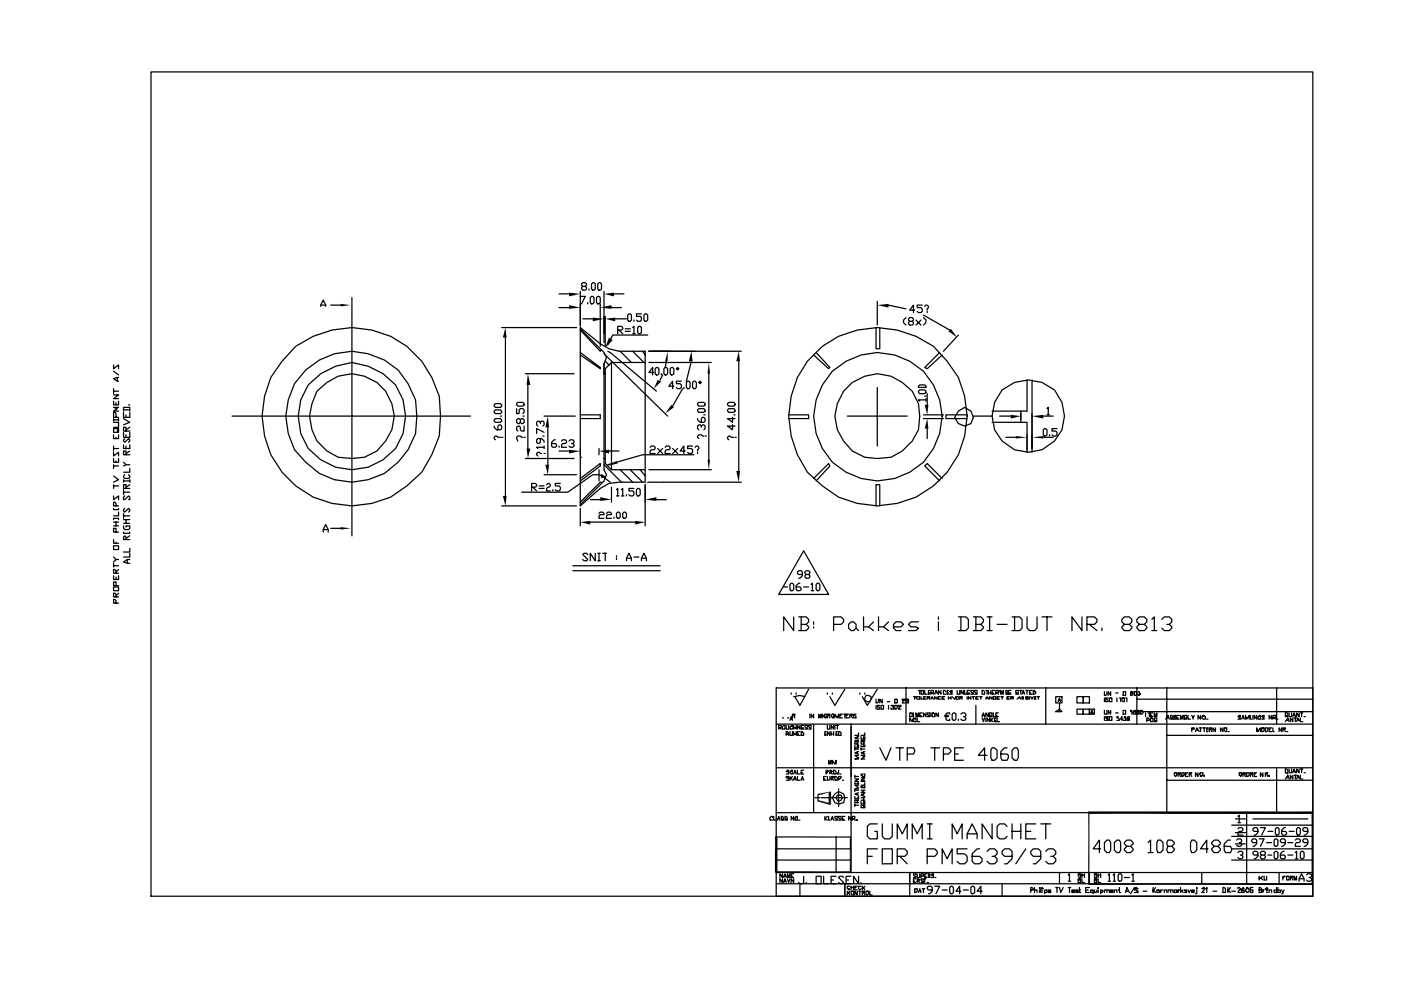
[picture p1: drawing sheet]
<svg xmlns="http://www.w3.org/2000/svg" width="297mm" height="210mm" viewBox="0 0 297 210" stroke-linecap="round" stroke-linejoin="round" font-family="sans-serif">
<g fill="none" stroke="#000" stroke-width=".26">
<path d="M32 15.3h246.3v174.8h-246.3zM127 60h.3l.2 .2v1.1l-.2 .3h-.3l-.3-.3v-1.1zM24.1 77.4v.8l1-.8v.8M24.1 78.8l1 .8M62.7 73.5a19.3 19.3 0 0 1 26.7 3.1l2.1 3.5 1.6 3.9 .3 4.3-.3 4.2-1.6 4-2.1 3.7-3.1 2.9-3.5 2.4a19.1 19.1 0 0 1-21.6-3.8 19.1 19.1 0 0 1-3.8-21.6l2.4-3.5zM64.8 78.5a14.1 14.1 0 0 1 23.3 6.3l.3 3.5-.3 3.7-1.6 3.4a13.8 13.8 0 0 1-21.7 2.7l-2.4-2.7a13.9 13.9 0 0 1 2.4-16.9zM68 65l.5-1.3 .6 1.3M68 64.7h1.1M70.1 64.7h2.1M74.6 63.1v50.6M106.4 69.5h15.8M107.2 71.6v33.6"/>
<path d="M111.4 79.3h10.3M118.5 62.4h2.1M118.5 65.3h2.1M123 70l4.3 4.5 .2-.2M123 62.9h1.1l-.8 1.6M123 69.5l4.3 3.4 1.8 1.1 2.1 .5h5.6v27.8h-5.6l-2.1 .3-1.8 1-4.3 3.7zM123 61.8v7.4M123 74.8l4.3 3.2v.2l-4.3-2.9M123 69.8l4.5 4.5M123.6 60.8l-.3-.3v-.3l.3-.2h.5l.3 .2v.3l-.3 .3h-.5l-.3 .2v.3l.3 .3h.5l.3-.3v-.3l-.3-.2M123.6 67.6h2.1M124.6 64.2v.3"/>
<path d="M124.9 61.3v.3M125.1 63.1l.3-.2h.3l.2 .2v1.1l-.2 .3h-.3l-.3-.3zM125.4 60.2l.3-.2h.2l.3 .2v1.1l-.3 .3h-.2l-.3-.3zM126.5 63.1l.2-.2h.3l.3 .2v1.1l-.3 .3h-.3l-.2-.3zM127.3 64.5v9M127.5 74.3l.6 .5 .5 1-.5 1.4v22.5l.5 1-.5 1.3-5.1 5.1M128.1 79.3h.2M128.1 61.8v10.9M128.1 75.1l13.5 13.2M128.3 76.6l.8 .8M128.3 67.1v6.4M128.9 74.5l.5 .3 9.8 8.2"/>
<path d="M129.6 76.9l-1.3 1.3v20.1l1.3 1.4M129.6 65.3h2.2M129.6 76.9h7.2M129.6 76.9v22.8M129.9 67.6h.3M130.2 62.4h2.1M130.4 67.6h2.4M131 70h.8l.2-.2v-.3l-.2-.3h-.8v1.6M131.2 70l.8 .8M131.5 74.5l2.4 2.4M132.6 69.8h1M132.6 70.3h1"/>
<path d="M133.1 66.9l.2-.3h.3l.3 .3v1l-.3 .3h-.3l-.2-.3zM134.1 69.5l.3-.3v1.6M134.1 70.8h.6M134.1 74.5l2.4 2.4M134.4 67.9v.3M135.2 69.5l.3-.3h.2l.3 .3v1.1l-.3 .2h-.2l-.3-.2zM136 66.6h-1.1v.5h.8l.3 .3v.5l-.3 .3h-.5l-.3-.3M136.3 74.5l.5 .8M136.5 66.9l.3-.3h.3l.2 .3v1l-.2 .3h-.3l-.3-.3zM137.3 71.1h-7.4l-1 2.1M137.6 74.5h19.6M137.6 76.9h13.2"/>
<path d="M138.6 79h-1l.8-1v1.6M139.2 78h.2l.3 .2v1.1l-.3 .3h-.2l-.3-.3v-1.1zM140.2 79.3v.3M140.5 79.6l-.5 1M141 78h.3l.3 .2v1.1l-.3 .3h-.3l-.2-.3v-1.1zM141.3 76.6l-.3 1.4M142.1 78.2l.2-.2h.3l.3 .2v1.1l-.3 .3h-.3l-.2-.3zM143.4 78.2l.3-.2 .2 .2-.2 .3zM146.6 76.6l-1.1 4.3M150.3 79.3v18.2M156.6 76.6v23.3M171.2 76.6a19.4 19.4 0 0 1 26.7-3.1l2.9 3.1 2.4 3.5a19.1 19.1 0 0 1-3.8 21.6 19.1 19.1 0 0 1-21.6 3.8l-3.4-2.4-3.2-2.9a19.4 19.4 0 0 1 0-23.6z"/>
<path d="M173 74.8l2.9 3.2-.2 .2-3.2-2.9M185.7 69.5v4.5h.8v-4.5M186 63.9v5.1M188.4 64.7l3.7 .8M192.1 67.4l-.5 .5v.5l.5 .6M192.9 68.2l-.3-.3v-.3l.3-.2h.5l.3 .2v.3l-.3 .3h-.5l-.3 .2v.3l.3 .3h.5l.3-.3v-.3l-.3-.2M193.9 65.8h-1l.8-1.1v1.6M194.2 67.9l1.1 1.1M195.3 67.9l-1.1 1.1M195.5 64.7h-1v.6h.8l.2 .2v.6l-.2 .2h-.6l-.2-.2M195.8 67.4l.5 .5v.5l-.5 .6M195.8 66.9l5.5 3.1"/>
<path d="M196.1 65l.2-.3h.3l.2 .3-.2 .8M196.6 66.1v.2M199.2 74.8l-3.1 3.2 .5 .2 3.2-2.9M203.2 71.1l-3.2 3.4M24.1 97.3v.8h1v-.8M24.1 96v.7l1-.7v.7M24.1 92.3v.7h1v-.7M24.1 89.6h1v1.1h-1M24.1 85.1v.8h1v-.8M24.1 83.8h1l-1 .8h1M24.1 82.5v1M24.1 88.8v.5"/>
<path d="M24.1 94.6v1.1M24.1 98.6v.8M24.1 98.9h1M24.1 95.2h1M24.1 89.1h1M24.1 83h1M24.6 88.5v-.7l-.3-.3h-.2v1h1M24.6 85.4v.5M24.6 92.8v.2M24.6 97.8v.3M24.9 80.1v.8M25.1 90.9v.3l-.2-.3h-.8v.8h1v-.5l-.2 .3"/>
<path d="M25.1 86.4h-1l.8 .3-.8 .5h1M25.1 80.1l-1 .2 .8 .6h.2M25.1 88.8v.5M26.2 94.4v.8h1.3v-.8M26.2 91.7v1.1h1.3v-1.1M26.2 88.8l1.3 .8-1.3 .5M26.2 87.5v1h1.3v-1M26.2 87.2v-.8h1.3v.8M26.2 98.1l.5 .5M26.2 87h1.3M26.5 93l-.3 .3v.3l.3 .2 .8-.8 .2 .3v.3l-.2 .2M26.7 96.5v-.8h-.5v.8h1.3"/>
<path d="M26.7 91.5v-.8h-.5v.8h1.3M26.7 88v.5M26.7 92.3v.5M26.7 94.6v.6M27.3 85.9h.2M27.5 99.4v.8h-1.3M27.5 98.6h-.8l-.5 .3M27.5 95.7l-.8 .5M27.5 90.7l-.8 .5M49.2 88.3h50.5M65.4 81.7l2.6-2.4 3.2-1.6 3.4-.8 3.5 .8 3.1 1.6 2.7 2.4a11.3 11.3 0 0 1 .9 11.8 11.3 11.3 0 0 1-10.2 6.2l-3.4-.6-3.2-1.6-2.6-2.3a11.8 11.8 0 0 1 0-13.5zM67.2 83l2.1-1.9a8.5 8.5 0 0 1 10.6 0 9.1 9.1 0 0 1 3.2 10.1l-1.3 2.4-1.9 2.1-2.6 1.3-2.7 .3-2.9-.3a9 9 0 0 1-5.6-11.4z"/>
<path d="M104.8 90.4v.3l.5 .5h.8l.3-.3v-.5l-.3-.3h-.3l-.2 .3v.8M104.8 89.1l.2-.3h1.1l.3 .3v.2l-.3 .3h-1.1l-.2-.3zM104.8 87.2l.2-.2h1.1l.3 .2v.3l-.3 .3h-1.1l-.2-.3zM104.8 85.9l.2-.3h1.1l.3 .3v.3l-.3 .2h-1.1l-.2-.2zM106.1 92.8h-.5l-.3-.3h-.3l-.2 .3v.2l.2 .3M106.1 88.3h.3M106.4 92.8h.2M109.5 86.7v1.1h.6v-.8l.2-.3h.6l.2 .3v.5l-.2 .3M109.5 85.6l.3-.2h1.1l.2 .2v.3l-.2 .3h-1.1l-.3-.3zM110.3 89.1l.3-.3h.3l.2 .3v.5l-.2 .3h-.3l-.3-.3v-.5l-.2-.3h-.3l-.3 .3v.5l.3 .3h.3l.2-.3M110.9 92.8h-.3l-.3-.3h-.5l-.3 .3 .3 .8M110.9 88.3h.2"/>
<path d="M111.1 90.4v1.1h-.5l-.3-.3v-.5l-.2-.3h-.3l-.3 .3v.5l.3 .3M111.1 92.8h.3M111.4 97.3h10.3M111.9 81.7v13.5M114.6 93v.8l-.3 .3h-.3l-.2-.3v-.5l.2-.3h.8l.6 .6v.2M114.6 89.9v-.3l-.3-.3h-.3l-.2 .3v.5l.2 .3M114.6 89.6l.2-.3h.3l.3 .3v.5l-.3 .3M114.8 96.2l-.8-.2-.2 .2v.3l.2 .2M115.1 92.5h.3M115.4 94.9h-1.6l.2 .3M115.4 91.7l-1.6-.8v1.1M115.4 88.3h6.6"/>
<path d="M115.4 94.6v.6M115.4 96.2h.2M116.2 90.7v7.9M117.7 93.3h-.2l-.6 .5v.8l.3 .3h.5l.3-.3v-.2l-.3-.3h-.8M118.5 95.7h2.1M118.5 94.6v.3M119.1 93.6l.2-.3h.6l.2 .3v.2l-.2 .3h-.6l-.2 .3v.5h1M120.6 93.6l.3-.3h.5l.3 .3v.2l-.3 .3h-.2M121.4 94.1l.3 .3v.2l-.3 .3h-.5l-.3-.3M123 88h4.3v.8h-4.3M123 97h.3M127 99.7v2.3"/>
<path d="M127 95.2v1.3M128.1 97.3h.2M128.1 98.6l3.7 3.7M129.1 95.7h2.1M129.6 99.7h7.2M131.5 99.7l2.6 2.6M133.6 99.7l2.7 2.6M135.7 99.7l1.1 1.3M137.6 99.7h13.2M137.8 94.9l.3-.3h.5l.3 .3v.3l-.3 .2h-.5l-.3 .3v.5h1.1M139.4 95.2l1.1 1M140.5 95.2l-1.1 1"/>
<path d="M141 94.9l.3-.3h.5l.3 .3v.3l-.3 .2h-.5l-.3 .3v.5h1.1M142.6 95.2l1.1 1M142.9 81.9h-1.1l.8-1v1.6M143.7 95.2l-1.1 1M144.5 80.9h-1.1v.5h.8l.3 .3v.5l-.3 .3h-.5l-.3-.3M144.7 82.5l-2.1 3.7M145 82.2v.3M145.3 95.7h-1.1l.8-1.1v1.6M145.5 81.1l.3-.2h.2l.3 .2v1.1l-.3 .3h-.2l-.3-.3zM146.8 94.6h-1v.6h.8l.2 .2v.6l-.2 .2h-.6l-.2-.2M147.1 96.5h-10.8l-7.4 2.1M147.1 80.9h.3l.2 .2v1.1l-.2 .3h-.3l-.3-.3v-1.1z"/>
<path d="M147.4 94.9l.2-.3h.3l.3 .3-.3 .8M147.9 88.8v.3l.5 .5h.8l.3-.3v-.5l-.3-.3h-.2l-.3 .3v.8M147.9 87l.3-.3h1l.3 .3v.2l-.3 .3h-1l-.3-.3zM147.9 85.6l.3-.2h1l.3 .2v.3l-.3 .3h-1l-.3-.3zM147.9 96v.2M148.4 80.9l.3 .2-.3 .3-.2-.3zM148.7 90.7v-.3l-.3-.3h-.2l-.3 .3v.5l.3 .3M148.7 90.4l.3-.3h.2l.3 .3v.5l-.3 .3M149.2 92.5h-.2l-.3-.2h-.5l-.3 .2v.3l.3 .2M149.2 88h.3M149.5 92.5h.3M154.3 87l.2-.3h1.1l.2 .3v.2l-.2 .3h-1.1l-.2-.3z"/>
<path d="M154.3 85.6l.2-.2h1.1l.2 .2v.3l-.2 .3h-1.1l-.2-.3zM155.3 90.1v1.1l-1-.8h1.5M155.3 88.5v1.1l-1-.8h1.5M155.6 92.8h-.6l-.2-.3h-.3l-.2 .3v.2l.2 .3M155.6 88h.2M155.8 92.8h.3M167.2 88h4.2v.8h-4.2M178.9 83a9.1 9.1 0 0 1 10-3.2l2.4 1.3 2.1 1.9 1.3 2.6 .3 2.7-.3 2.9-1.3 2.4-2.1 2.1-2.4 1.3-2.9 .3-2.6-.3-2.7-1.3-1.8-2.1a8.5 8.5 0 0 1 0-10.6zM179.7 88.3h12.7M186 82.2v12.4M194.7 83l.3-.3h1.1l.2 .3v.3l-.2 .2h-1.1l-.3-.2zM194.7 81.9l.3-.2h1.1l.2 .2v.3h-1.6z"/>
<path d="M195.8 88h4.2M195.8 88.8h4.2M196.1 84h.2M196.3 84.8h-1.6l.3 .3M196.3 84.6v.5M196.6 83.5v2.4M196.6 90.9v2.1M203.2 87.2l1.3-.8 1.3 .8 .6 1.3-.6 1.4-1.3 .5-1.3-.5-.8-1.4zM205.1 88h-4.5v.8h4.5M206.4 88.3h3.9M210.3 87.2h6.1M210.3 89.6h6.1"/>
<path d="M211.9 88.3h2.4M212.5 82.7a8.4 8.4 0 0 1 11.1 0 8 8 0 0 1 0 10.9l-2.7 1.8-2.9 .6-2.9-.6-2.6-1.8a8 8 0 0 1 0-10.9zM213.3 92.8h2.1M216.4 87.8v1.3M217.8 80.6v6.6h-1.4v2.4h1.4v6.4M217.8 92.3v3.1M218.8 80.6v15.4M221.2 91.2l.3-.3h.2l.3 .3v1.1l-.3 .2h-.2l-.3-.2zM221.2 88.3h2.1M221.2 92.8h2.1M222 86.7l.2-.3v1.6M222 88h.5"/>
<path d="M222.5 92.3v.2M224.1 90.9h-1.1v.6h.8l.3 .2v.6l-.3 .2h-.5l-.3-.2M24.1 115.8h1v.8h-1zM24.1 114.5v.8h1M24.1 110.2v-.2h1v.2M24.1 107.9v.2h1v-.2M24.1 105.2v.8l1-.8v.8M24.1 101l1 .8-1 .5M24.1 102.8v.8M24.1 119.5v.8M24.1 118.2l.5 .5M24.1 111.6h1"/>
<path d="M24.1 110.8h1M24.1 103.1h1M24.6 112.9v-.8h-.5v.8h1M24.6 107.3v-.5l-.3-.3h-.2v.8h1M24.6 110.8v.8M24.6 115v.3M25.1 118.7h-.5l-.5 .5M25.1 108.7v.7h-1M26.2 112.9v.3h1.3v-.3M26.2 111.6v.5l.3 .3h.8l.2-.3v-.5h-.8v.2M26.2 111h1.3M26.2 110.2h1.3"/>
<path d="M26.2 101.8v.5M26.2 103.9v1.1M26.2 108.9v1.1M26.2 109.4h1.3M26.2 104.4h1.3M26.2 102h1.3M26.5 107.9l-.3 .2v.3l.3 .3 .8-.8 .2 .2v.3l-.2 .3M26.5 105.2l-.3 .3v.5h.3l.8-.8 .2 .3v.5h-.2M26.5 100.7l-.3 .3v.2l.3 .3h.8l.2-.3v-.2l-.2-.3M26.7 114.5v-.6l-.2-.2-.3 .2v.6h1.3M26.7 103.6v-.8h-.5v.8h1.3M26.7 110.2v.8"/>
<path d="M27 118.7v.8M27.5 118.7h-.5l-.8 .5 1.3 .3M27.5 117.4v.8h-1.3M27.5 116.3v.8h-1.3M27.5 113.7l-.8 .5M27.5 102.8l-.8 .6M27.5 101.8v.5M68.5 112.9v-.5l.6-1.1 .5 1.1v.5M68.5 112.4h1.1M70.1 112.1h2.1M106.4 107.3h15.8M112.7 103.4h.8l.3-.3v-.3l-.3-.2h-.8v1.6"/>
<path d="M113 103.4l.8 .8M114.3 103.1h1.1M114.3 103.6h1.1M115.4 100.7h6.8M115.9 102.8l.3-.2h.2l.3 .2v.3l-.8 .5v.6h.8M117.2 103.9v.3M118.8 102.6h-1.1v.5h.8l.3 .3v.5l-.3 .3h-.5l-.3-.3M123 101.5l4.3-3.2v.6l-4.3 3.1M123 107.9v3.7M124.6 117.7l-.2-.3h-.6l-.2 .3 1 1-.2 .3h-.6l-.2-.3M125.1 110.8h9.6M125.1 106h2.2"/>
<path d="M126.2 117.4v1.6l-1.1-1.6v1.6M126.7 117.4h.6M126.7 119h.6M127 108.9l.3-.2h.5l.3 .2v.3h-.8l-.3 .2v.6h1.1M127 117.4v1.6M127.5 102.3h-.2l-4.3 4.2M127.5 100.7l.8 .5h-.8zM127.8 117.4h.8M128.3 101.2l-1.3-.5h-1.3l-5.3 3.7h-9.8M128.3 117.4v1.6M128.3 101.5l1.1 .8M128.6 108.9l.3-.2h.5l.2 .2v.3h-.7l-.3 .2v.6h1"/>
<path d="M129.6 103.4v3.1M130.2 109.7v.3M130.7 108.9l.3-.2h.2l.3 .2v.8l-.3 .3h-.2l-.3-.3zM130.7 103.9l.3-.3v1.6M130.7 117.9v.3M130.7 118.4v.3M130.7 105.2h.5M131.8 103.9l.2-.3v1.6M131.8 105.2h.5M132 108.9l.3-.2h.3l.2 .2v.8l-.2 .3h-.3l-.3-.3zM132.8 119v-.6l.5-1 .6 1v.6M132.8 118.4h1.1"/>
<path d="M132.8 105v.2M134.4 103.6h-1.1v.6h.8l.3 .2v.6l-.3 .2h-.5l-.3-.2M134.4 118.2h1.1M134.9 103.9l.3-.3h.3l.2 .3v1.1l-.2 .2h-.3l-.3-.2zM136 119v-.6l.5-1 .6 1v.6M136 118.4h1.1M136.8 102.8v8.8M137.3 102.3h19.9M139.2 106h2.1M170.4 116.9l5.3 9.2h-10.6zM172.5 101.5l3.2-3.2 .2 .6-2.9 3.1M185.7 107.3v-4.5h.8v4.5"/>
<path d="M199.8 101.5l-3.2-3.2-.5 .6 3.1 3.1M24.1 124.5h1v.8h-1zM24.1 122.1v.8h1v-.8M24.1 120h1M24.6 128v-.6l-.3-.2h-.2v.8h1M24.6 126.6v-.5l-.3-.2h-.2v.7h1M24.6 124.3v-.8h-.5v.8h1M24.6 121.6v-.5l-.3-.3h-.2v.8h1M24.6 122.4v.5M25.1 125.9l-.5 .5M25.1 120.8l-.5 .6M121.4 120h18.6"/>
<path d="M121.4 121.1h18.6M166.2 124.5h.8M167.5 124l.2-.3h.3l.3 .3v1.1l-.3 .2h-.3l-.2-.2zM168.3 130.9v2.9l-2.1-2.9v2.9M169.3 130.9h1.6l.5 .5v.5l-.5 .6M169.6 123.7h-.3l-.5 .6v.8l.3 .2h.5l.3-.2v-.3l-.3-.3h-.8M169.9 132.5h1l.5 .5v.3l-.5 .5h-1.6M169.9 130.9v2.9M170.1 121.9h-.8l-.2-.3v-.2l.2-.3h.6l.2 .3v.7l-.5 .6h-.3M170.4 124.5h1M170.9 121.9l-.2-.3v-.2l.2-.3h.5l.3 .3v.2l-.3 .3h-.5l-.2 .2v.3l.2 .3h.5l.3-.3v-.3l-.3-.2M172 124l.2-.3v1.6"/>
<path d="M172 125.3h.5M172.5 131.9v.6M172.5 133v.3M173.3 123.7h.3l.2 .3v1.1l-.2 .2h-.3l-.3-.2v-1.1zM176.7 132.5h1.6l.6-.6v-.5l-.6-.5h-1.6v2.9M179.9 132.5l.5-.6h.6l.5 .6v.8l-.5 .5h-.6l-.5-.5zM181.5 133.3l.5 .5M183.1 130.9v2.9M184.1 133l1.1 .8M185.2 131.9l-1.1 1.1h-1M186.3 130.9v2.9M187.3 133l1.1 .8"/>
<path d="M188.4 131.9l-1.1 1.1h-1M189.4 133h1.6l.6-.5-.6-.6h-1l-.6 .6v.8l.6 .5h1M194.7 131.9h-1.6l-.5 .6 .5 .5h1.1l.5 .3-.5 .5h-1.6M199 130.9v.5M199 131.9v1.9M203.2 130.9h1.6l.5 .5v1.9l-.5 .5h-1.6M203.7 130.9v2.9M206.4 130.9h1.6l.5 .5v.5l-.5 .6M206.9 132.5h1.1l.5 .5v.3l-.5 .5h-1.6M206.9 130.9v2.9M209.3 130.9h1M209.3 133.8h1"/>
<path d="M209.8 130.9v2.9M211.4 132.5h2.1M214.6 130.9h1.6l.5 .5v1.9l-.5 .5h-1.6M215.1 130.9v2.9M217.8 130.9v2.4l.5 .5h1l.6-.5v-2.4M220.9 130.9h2.1M222 130.9v2.9M229.4 130.9v2.9l-2.1-2.9v2.9M230.5 132.5h1.5l.6-.6v-.5l-.6-.5h-1.5v2.9M231 132.5l1.6 1.3M233.6 133.3v.5M238.4 132.5l-.5-.6v-.5l.5-.5h1l.6 .5v.5l-.6 .6h-1l-.5 .5v.3l.5 .5h1l.6-.5v-.3l-.6-.5"/>
<path d="M241.6 132.5l-.6-.6v-.5l.6-.5h1l.6 .5v.5l-.6 .6h-1l-.6 .5v.3l.6 .5h1l.6-.5v-.3l-.6-.5M244.2 131.4l.5-.5v2.9M244.2 133.8h1.1M246.3 131.4l.6-.5h1l.5 .5v.5l-.5 .6h-.5M247.9 132.5l.5 .5v.3l-.5 .5h-1l-.6-.5M164.6 153.6h113.7M164.6 146h113.7v44.1h-113.7zM165.1 154.4h.5v-.5h-.5v.8M165.4 154.4l.2 .3M165.9 154.2l.3-.3h.2v.8h-.5zM165.9 152.3h.3M166.7 153.9v.8h.5v-.8"/>
<path d="M166.7 155.8h.5v-.3l-.2-.3h-.3v.8M167 152.3h.2M167 155.8l.2 .2M167.5 152.8l.2-.8 .3 .8M167.5 155.2v.8h.5v-.8M167.7 147v.3M167.7 152.6h.3M168 151.8h.5v-.3h-.5v.8M168 154.2v-.3h-.3v.3h-.2v.5h.5v-.3M168.3 147.8l1.3-.3 1.1 .3M168.3 154.4h.5M168.3 151.8l.2 .5"/>
<path d="M168.3 155.8h.5M168.3 153.9v.8M168.3 155.2v.8M168.8 147v.3M168.8 153.9v.8M168.8 155.2v.8M169.1 155.8h.2M169.6 153.9v.8l-.5-.8v.8M169.6 155.2h-.5v.8h.5M169.9 155.2h.2v.3h.3v.5h-.5zM169.9 154.4h.5M170.4 153.9h-.5v.8h.5"/>
<path d="M171.2 154.2v-.3h-.5v.3l.2 .2h.3v.3h-.5M171.4 146.2l-1.8 3.5-1.1-1.9M171.7 151.5v.8M172 154.2v-.3h-.6v.3l.3 .2h.3v.3h-.6M172.5 151.5v.8l-.5-.8v.8M172.5 153.6v18.8M173.6 152.3v-.8l.2 .8 .3-.8v.8M174.4 151.5v.8M174.9 155.8h.3M175.2 155.2h-.3v.8h.3M175.4 152h-.2v.3h-.3v-.3h-.3v-.2h.3v-.3h.3l.2 .3h.5v-.3h-.5v.8M175.4 153.9v.8h.5v-.8"/>
<path d="M175.4 147v.3M175.7 151.8l.2 .5M175.9 155.2v.8l-.5-.8v.8M176.2 151.8l.3-.3h.2v.3h.3v.2h-.3v.3h-.2v-.3h-.3zM176.2 155.8h.5M176.2 155.2v.8M176.5 147v.3M176.7 153.9v.8l-.5-.8v.8M176.7 155.2v.8M177 152.3v-.8l.5 .8 .3-.8v.8M177 153.9v.8M177.3 153.9h.5"/>
<path d="M177.3 155.8h.2M177.5 155.2h-.2v.8h.2M177.5 153.9v.8M177.8 155.2h.3l.2 .3v.5h-.5zM178.1 151.8h.2M178.6 151.5h-.5v.8h.5M178.9 151.5h.5v.8h.5M179.1 146.2l-2.1 3.5-1.1-1.9M179.1 151.5v.8M179.4 151.8h.3M179.4 151.5h.5M180.2 151.8h.5v-.3h-.5v.8"/>
<path d="M180.4 153.6v31.5M180.4 151.8l.3 .5M181.2 158.9h.8M181.2 158.1v.6M181.2 157.1h.8M181.5 151.5h-.5v.3h.2l.3 .2v.3h-.5v-.3M181.8 157.9v-.6h-.6v.6h.8M181.8 156.3v.2M181.8 158.1v.6M181.8 159.5v.5M182 159.5l-.8 .2 .8 .3M182 158.1v.6h-.8v.5"/>
<path d="M182 156.3l-.8 .2 .8 .3M182 155.5v.5h-.8M182 157.3l-.2 .3M182.3 147v.3M182.6 158.1v.3h.8v-.3M182.6 156.3v.5h.8v-.5M182.6 158.9h.8M182.6 157.1h.8M182.6 158.7v.5M183.1 157.9v-.6h-.5v.6h.8M183.1 156.3v.5M183.1 158.1v.3"/>
<path d="M183.1 159.5v.5M183.4 159.5l-.8 .2 .8 .3M183.4 155.5v.5h-.8M183.4 147v.3M183.4 157.3l-.3 .3M183.6 147.5h.5l.6 .3v.5l-.3 .6h-.5l-.5-.3v-.5zM185.7 148.3v.8h.3l.3-.2v-.6M185.7 149.7v.8M186 146.2l-2.1 3.5-1.1-1.9M186.5 149.7h-.5v.2h.3l.2 .3v.3h-.5v-.3M186.5 158.7l1.4 2.6 1-2.6M186.8 149.7h.5v.8h-.5z"/>
<path d="M187.1 148.3v.8l-.6-.8v.8M188.1 148.9h.5M188.4 149.7v.8M188.9 149.7h.5l-.2 .2h.2v.6h-.5v-.3M189.7 148.3h.5v.8h-.5zM189.7 149.7h.5v.5l-.2 .3h-.3zM190 158.7h1.6M190.5 149.9v-.2h.5v.2h-.2l-.3 .6h.5M190.8 158.7v2.6M191.3 148.6v-.3h.5v.3h-.2l-.3 .5h.5M192.1 148.3v.3h.3l.2 .3v.2h-.5v-.5h.5v-.3zM192.1 146v7.6"/>
<path d="M192.4 160h1.3l.2-.5-.2-.8h-1.3v2.6M192.9 151.3h.5v.7h-.5zM192.9 153.1v-.8l.5 .8 .3-.8v.8M193.7 151.3v.7M193.7 147.8h.5M193.9 152.6v-.3h.3v.5M193.9 147.8v.5M194.2 152v-.7l.3 .7 .2-.7v.7M194.2 153.1h-.3h.3M194.2 148.1l.3-.3h.5v.5h-.5zM194.5 152.3v.8h.5M194.7 146.5h.6"/>
<path d="M195 151.8h.3M195 146.5v.8M195.3 146.8l.2-.3h.3v.8h-.5zM195.3 147.8v.5h.2M195.5 151.3h-.5v.7h.5M195.8 148.1h.3M196.1 146.5v.8h.5M196.3 151.3v.7l-.5-.7v.7M196.3 147.8h-.5v.5h.5M196.6 148.1h.5v-.3h-.5v.5M196.8 147h.3M196.8 148.1l.3 .2"/>
<path d="M197.1 151.5v-.2h-.5v.2l.2 .3h.3v.2h-.5M197.1 146.5h-.3v.8h.3M197.4 147h.5v-.5h-.5v.8M197.4 148.3l.2-.5 .3 .5M197.4 151.3v.7M197.4 148.1h.2M197.4 158.7h1.8M197.6 151.3h.3l.3 .2v.5h-.6zM197.6 147l.3 .3M198.2 158.7v2.6M198.4 147h.3M198.7 147.8v.5l-.5-.5v.5"/>
<path d="M199 151.3v.7l-.6-.7v.7M199.5 146.5v.8l-.5-.8v.8l-.6-.8-.2 .8M199.5 147.8h-.5v.5h.5M199.8 148.1h.2M200 160h1.1l.5-.5v-.3l-.5-.5h-1.1v2.6M200.3 147.8h-.5v.5h.5M200.3 151.8h.8M200.3 152h.8M200.6 146.8l-.3-.3h-.3v.8h.6M200.8 147h.3M201.1 146.5h-.3v.8h.3M201.1 148.1h.5"/>
<path d="M201.1 147.8v.5M201.3 151.5v-.2h-.5l-.2 .2v1.1l.2 .2h.5v-.2M201.6 147.8v.5M201.9 146.8v-.3h-.3l-.3 .3h.3v.2h.3v.3h-.6M201.9 147.8l.5 .5 .3-.5M201.9 151.5l.2-.2h.3l.3 .2v1.1l-.3 .2h-.3l-.2-.2zM202.4 160h.8M202.7 147.8h.5l.3 .3-.3 .2h-.5zM202.9 146.5v.8h.6v-.8M203.2 152.6v.2M203.5 148.1h.5v-.3h-.5v.5M203.7 151.5l.3-.2h.5l.3 .2v.3l-.3 .2h-.2"/>
<path d="M203.7 148.1l.3 .2M204.3 146.5v.8l-.6-.8v.8M204.3 158.7h-1.9v2.6h1.9M204.5 146.5v.8h.6v-.8h.5M204.5 152l.3 .3v.3l-.3 .2h-.5l-.3-.2M205.1 147h.5M205.1 147.3h.5M205.1 147.8v.5M205.8 147.8v.5l-.5-.5v.5M206.1 147.8h.5M206.4 146.8v-.3h-.6v.3l.3 .2h.3v.3h-.6M206.4 147.8v.5"/>
<path d="M206.9 149.7v3.9M206.9 148.1h.3M207.2 146.8v-.3h-.6v.3l.3 .2h.3v.3h-.6M207.4 147.8h-.5v.5h.5M207.7 147.8h.5M208 147.8v.5M208.2 152l.3-.7 .3 .7M208.2 152.3l.3 .8 .3-.8M208.2 146.5h.3l.3 .3v.5h-.6zM208.2 151.8h.6M209 146.5h.5v.8M209 148.3l.3-.5 .2 .5"/>
<path d="M209 152.3v.8M209 148.1h.5M209.3 146.5v.8M209.5 151.3v.7l-.5-.7v.7M209.5 147h.6M209.8 152.3v.8l-.5-.8v.8M210.1 146.5v.8M210.1 152.3v.8M210.3 151.5v-.2h-.5v.7h.5v-.2h-.2M210.3 147.8v.5l-.5-.5v.5M210.3 158.7h.6l.5 .5v1.6l-.5 .5h-.6l-.2-.5v-1.6zM210.3 147h.3"/>
<path d="M210.6 151.3v.7h.5v-.7h.6M210.6 152.3l-.5 .5 .5 .3M210.6 147.8h.5v.5h-.5zM210.9 152.3h.5v.8h-.5zM210.9 146.5h-.6v.8h.6M210.9 152.8h.2M211.1 147h.6v-.5h-.6v.8M211.1 151.8h.3M211.1 152h.6M211.4 153.1h.5M211.4 147l.3 .3M211.4 148.1h.3"/>
<path d="M211.9 146.5l.3 .8v-.8l.3 .8 .2-.8v.8M211.9 147.8h-.5v.5h.5M212.2 147.8h.5M212.5 147.8v.5M213.5 158.7h-.5l-.8 .8v1.3l.3 .5h1l.3-.5v-.6l-.3-.2h-1.3M213.5 148.1h.3M213.8 146.8l-.3-.3h-.2v.5h.5v.3h-.5M213.8 147h.5M214 147.8h-.5v.5h.5M214.3 146.5h-.5v.8h.5M214.3 148.1h.5v-.3h-.5v.5M214.6 159.2l.5-.5h.5l.3 .5v1.6l-.3 .5h-.5l-.5-.5z"/>
<path d="M214.6 148.1l.2 .2M215.6 148.3l.6-.5 .2 .5M215.9 146.8v-.3h-.5v.5h.5v.3h-.5M215.9 148.1h.3M216.2 146.5h.5M216.4 146.5v.8M216.7 147.3l.3-.8 .2 .8M217 147.8v.5l-.3-.5v.5M217 147h.2M217.5 146.5h.5M217.8 146.5v.8M218 147.8h-.5v.5h.5v-.2h-.2"/>
<path d="M218.3 147h.2M218.3 147.8v.5M218.5 147.8l.3 .5 .3-.5M218.8 146.5h-.5v.8h.5M219.1 146.5h.2v.3h.3v.2l-.3 .3h-.2zM219.3 148.1h.3M219.6 147.8h-.3v.5h.3M219.9 147.8h.5M220.1 147.8v.5M221.7 146v7.6M223.8 147.8h1.4v1.3h-1.4zM223.8 151l.8-.5 .6 .5z"/>
<path d="M224.4 148.9l.2-.8 .3 .8M224.4 148.6h.5M224.6 149.1v1.9M228.3 147.8h1.4v1.3h-1.4zM228.3 150.5h1.4v1h-1.4zM229.7 147.8h1.3v1.3h-1.3zM229.7 150.5h1.3v1h-1.3zM231 150.5h1v1h-1zM231.2 151.5l.3-.8 .3 .8M231.2 151.3h.6M234.2 146.8v.7h.2l.3-.2v-.5M234.2 150.7v.8h.5v-.8"/>
<path d="M234.2 148.1v.8M234.2 152v.8M234.9 148.1h-.5v.2h.3l.2 .3v.3h-.5v-.3M234.9 152.3v-.3h-.5v.3h.3v.3h.2v.2h-.5M235.2 148.1h.5v.8h-.5zM235.2 152h.5v.8h-.5zM235.5 146.8v.7l-.6-.7v.7M235.5 150.7v.8l-.6-.8v.8M236.5 151.3h.6M236.5 147h.6M236.8 148.1v.8M237.1 152h-.3v.3h.3l.2 .3v.2h-.5"/>
<path d="M237.3 148.1h.3v.8M237.9 148.1h.5v.8h-.3l-.2-.3zM238.1 146.8h.6v.7h-.6zM238.1 150.7h.6v.8h-.6zM238.1 152.6h-.5l.3-.6v.8M238.7 148.1h.2v.8M238.7 152h-.3v.3h.3v.5h-.6M239.4 152.3v.3h-.5v-.3l.3-.3h.2v.8h-.5M239.7 151v-.3h.3v.8M240.2 146.8h-.5v.7h.3l.2-.2v-.3h-.5v.3M240.5 146.8h.5v.5l-.2 .2h-.3zM240.8 150.7h-.3l-.3 .3v.5h.6v-.5h-.3l-.3 .3"/>
<path d="M241 151h37.3M241 146v7.6M241 148.3h37.3M241.3 146.8h.3v.2l.2 .3h-.2v.2h-.3v-.2M241.6 150.7h-.6v.8h.6v-.2l-.3-.3h-.3v.3M241.8 150.7h.3l.3 .3v.3l-.3 .2h-.3zM242.9 151.3v.7M243.2 152.8h.5v-.2l-.3-.3h-.2v.8M243.4 151.3h.5v.7h.6M243.7 151.3v.7M243.9 152.3h.3l.3 .3v.5h-.6zM243.9 151.8h.3"/>
<path d="M243.9 151.3h.6M244.7 152v-.7l.3 .7 .3-.7v.7M245.3 152.6v-.3h-.6v.5h.6v.3h-.6M247.1 152.6l.5-.8 .3 .8M247.4 152.3h.2M247.4 146v26.4M247.4 156h30.9M248.7 152l-.3-.2h-.2v.5h.5v.3h-.5M249.2 152v-.2h-.2l-.3 .2h.3v.3h.2v.3h-.5M249.5 152.3h.3M250 151.8h-.5v.8h.5M250.3 152.6v-.8l.3 .8 .2-.8v.8"/>
<path d="M251.1 152.3h.5v-.5h-.5v.8h.5v-.3M251.9 151.8v.8h.5M252.7 154.7h.5v-.3h-.5v.8M252.7 151.8l.2 .5 .3-.5M252.9 152.3v.3M253.5 155.2l.2-.8 .6 .8M253.7 155h.3M254.3 154.4h.5M254.5 151.8v.8l-.5-.8v.8M254.5 154.4v.8M255.1 151.8h.2v.2h.3v.6h-.5l-.3-.3v-.3h.3zM255.1 154.4h.5"/>
<path d="M255.3 154.4v.8M255.9 154.7h.2M255.9 152.6h.2M256.1 154.4h-.2v.8h.2M256.4 154.7h.5v-.3h-.5v.8M256.6 154.7l.3 .5M257.7 154.4v.8l-.5-.8v.8M259.3 154.4v.8l-.5-.8v.8M259.6 154.4h.5v.8h-.3l-.2-.2zM260.3 155.2h.3M263 152v-.2h-.3l-.2 .2h.2v.3h.3v.3h-.5M263.3 152.6l.2-.8 .3 .8"/>
<path d="M263.5 152.3h.3M264.1 152.6v-.8l.2 .8 .5-.8v.8M265.1 151.8v.8h.3M265.6 151.8v.8M266.4 155.2v-.8l.3 .8 .5-.8v.8M266.4 151.8v.8l-.5-.8v.8M267.2 152v-.2h-.2v.2h-.3v.6h.5v-.3M267.5 154.4h.5v.6l-.2 .2h-.3zM268 152v-.2h-.2l-.3 .2h.3v.3h.2v.3h-.5M268.3 154.4h.5v.6l-.2 .2h-.3zM269.1 154.7h.2M269.6 154.4h-.5v.8h.5"/>
<path d="M269.6 151.8v.8l-.5-.8v.8M269.9 154.4v.8h.2M269.9 152.3h.5v-.5h-.5v.8M270.1 152.3l.3 .3M270.7 152.6h.2M270.7 146v7.6M271.7 154.4v.8l-.5-.8v.8M272 154.7h.5v-.3h-.5v.8M272.3 154.7l.2 .5M272.5 151.3h.5v.7h-.5zM272.5 153.1l.5-.8 .3 .8M272.8 155.2h.2"/>
<path d="M272.8 151.8l.2 .2M272.8 152.8h.2M273.3 151.3v.7h.5v-.7M274.1 152l.3-.7 .2 .7M274.1 152.3v.8l-.5-.8v.8M274.1 151.8h.5M274.4 152.3h.5M274.6 152.3v.8M274.9 153.1l.3-.8 .5 .8M275.2 152.8h.2M275.4 151.3v.7l-.5-.7v.7M275.7 152.3v.8h.5"/>
<path d="M275.7 151.3h.5M276 151.3v.7M276.5 152h.3M163.8 173.5v-.3h-.3l-.3 .3v.5h.6M164 173.2v.8h.6M164.3 177.6h16.1M164.6 172.4h113.7M164.6 162.9h113.7M164.8 174l.3-.8 .3 .8M164.8 173.7h.3M166.2 173.5l-.3-.3h-.3v.5h.6v.3h-.6M167 173.5l-.3-.3h-.3v.5h.6v.3h-.6"/>
<path d="M167.2 163.7v-.3h-.2l-.3 .3h.3l.2 .3v.2h-.5M167.2 165v-.3h-.5v.3h.3l.2 .3v.2h-.5M167.5 164.7v.8M167.7 165l.3 .5M168 163.7v-.3h-.3v.3h-.2v.3l.2 .2h.3v-.2M168 164.7l-.5 .6M168.3 164.2l.2-.8 .3 .8M168.3 165.5l.2-.8 .3 .8M168.3 173.2v.8l-.6-.8v.8M168.3 165.3h.5M168.5 173.5h.3v-.3h.3v.8h-.6zM168.5 164h.3"/>
<path d="M169.1 163.4v.8h.5M169.1 164.7v.8h.5M169.3 174h.3M169.9 165.5l.2-.8 .3 .8M169.9 164h.2M169.9 165.3h.2M170.4 163.4h-.5v.8h.5M172.8 169.2h1M174.1 169.2h1.8M174.6 165.3h.3M174.9 173.2v.8M175.2 164h.2v-.3h.3l-.3-.3h-.2v.8"/>
<path d="M175.2 164.7h-.6v.8h.6M175.4 164.7v.8h.3l.2-.2v-.6M175.4 173.2l-.5 .5 .5 .3M175.7 162.1v-.8l.2 .8 .3-.8v.8M175.7 173.2v.8h.2M175.9 164h.3v-.3h.3l-.3-.3h-.3v.8M176.2 169.2h1.1M176.2 165.3h.3v-.3h.2v-.3h-.5v.8M176.2 174l.3-.8 .2 .8M176.2 164l.3 .2M176.2 173.7h.5M176.5 162.1v-.8l.5 .8 .3-.8v.8"/>
<path d="M176.5 165.3l.2 .2M176.7 163.4h.3l.3 .3v.5h-.6zM177 164.7h.3l.2 .3v.5h-.5zM177 168.5l.8-.6 1.1 .6 .2 .7-.2 1.1-1.1 .3-.8-.3-.5-1.1zM177.3 177.4v7.7M177.5 173.5v-.3h-.5v.3l.3 .2h.2v.3h-.5M177.5 168.7h.8l.3 .5-.3 .6-.5 .2-.5-.8zM177.5 169.2h.6M177.8 169.2h1.1M177.8 167.9v1.1M177.8 163.4v.8h-.3v-.2M177.8 165.3h.3l.2-.3v-.3h-.5v.8"/>
<path d="M177.8 167.4v.3M177.8 169.5v.8M177.8 170.8v.3M177.8 170.6h.3M178.1 164.2h.2M178.3 173.5v-.3h-.5v.3l.3 .2h.2v.3h-.5M178.6 165.5h.3M178.6 173.7h.3M179.1 173.2h-.5v.8h.5M179.1 169.2h.6M180.3 177.4v7.7M180.4 173.2v.8l-.5-.8v.8"/>
<path d="M180.7 173.7h.5v-.5h-.5v.8M181 173.7l.2 .3M181.2 169v.5h.8v-.5M181.2 166.1v.2h.8v-.2M181.2 165.3h.8l-.8 .5h.8M181.2 164.5v.5M181.2 170.6v.5M181.2 170.8h.8M181.2 167.7h.8M181.2 164.7h.8M181.8 170.3v-.5h-.6v.5h.8M181.8 174h-.3h.3"/>
<path d="M181.8 166.1v.2M181.8 168.5v.2M181.8 169.2v.3M182 160.2h-.8l.8 .6-.8 .2h.8M182 168.2l-.8 .3 .8 .2M182 167.4h-.8v.5M182 166.6h-.8l.8 .5-.8 .3M182 169.8l-.2 .2M182.6 170v.6h.8v-.6M182.6 167.7h.8l-.8 .5h.8l-.8 .5 .8 .3M182.6 166.9h.2l.3-.3 .3 .3v.2h-.8zM182.6 165h.8l-.8 .5h.8"/>
<path d="M182.6 169.2h.8M182.6 169.8h.8M182.6 165.8h.8M182.8 164.2h-.2v.3h.2v.2h.6v-.5h-.3M183.1 170.8h.3v.6h-.8v-.6h.5v.6M183.1 168.5v.2M183.1 169.2v.6M183.1 170v.6M183.4 160.2h-.8l.8 .3-.8 .5h.8M183.4 166.1v.5h-.8M186 174.8h-1.6l-.5 .5v2.1l.5 .6h1.6v-1.6h-.5M187.1 174.8v2.6l.5 .6h1l.6-.6v-2.6"/>
<path d="M190.2 178v-3.2l1.1 2.1 1.1-2.1v3.2M193.4 178v-3.2l1.1 2.1 1-2.1v3.2M196.6 174.8h1M196.6 178h1M197.1 174.8v3.2M201.9 178v-3.2l1 2.1 1.1-2.1v3.2M205.1 178v-1.1l1-2.1 1.1 2.1v1.1M205.1 176.9h2.1M209.3 160.2h-1.9l1.4-1.5v2.6M210.3 174.8v3.2l-2.1-3.2v3.2M213.5 175.3l-.5-.5h-1.1l-.5 .5v2.1l.5 .6h1.1l.5-.6M214.6 174.8v3.2"/>
<path d="M214.6 176.4h1.8M216.4 174.8v3.2M217.5 176.4h1M219.6 174.8h-2.1v3.2h2.1M220.7 174.8h2.1M221.7 174.8v3.2M230.8 172.2v15.6M234.2 178.8l.5-.6h.5l.3 .6v1.6l-.3 .5h-.5l-.5-.5zM236.3 178.8l.5-.6h.5l.3 .6v1.6l-.3 .5h-.5l-.5-.5zM238.9 179.6l-.5-.6v-.2l.5-.6h.8l.5 .6v.2l-.5 .6h-.8l-.5 .5v.3l.5 .5h.8l.5-.5v-.3l-.5-.5M243.4 178.8l.5-.6v2.7M245.5 178.2h.6l.5 .6v1.6l-.5 .5h-.6l-.2-.5v-1.6z"/>
<path d="M247.4 165.5h30.9M247.6 179.6l-.2-.6 .2-.8h.8l.6 .6v.2l-.6 .6h-.8l-.2 .5 .2 .8h.8l.6-.5v-.3l-.6-.5M249 164h.5v.5l-.3 .2-.2-.2zM249.8 164.2h.5v-.2h-.5v.7M250 164.2l.3 .5M250.6 164h.5v.5h-.3v.2h-.2zM251.4 164.2h.2M251.9 164h-.5v.7h.5M252.1 164.2h.3l.3-.2h-.6v.7M252.4 164.2l.3 .5M252.7 178.2h.5l.5 .6v1.6l-.5 .5h-.5l-.3-.5v-1.6zM254 164v.7l-.5-.7v.7"/>
<path d="M254.3 164.2l.2-.2h.6v.5h-.3v.2h-.3v-.2zM255.3 164.5v.2v-.2M257.4 179.6l-.5-.6v-.2l.5-.6h.8l.6 .6v.2l-.6 .6h-.8l-.5 .5v.3l.5 .5h.8l.6-.5v-.3l-.6-.5M260.9 178.2h-.6l-.7 .8v1.4l.2 .5h1.1l.2-.5-.2-.8h-1.3M261.1 175.1h17.2M261.1 177.4h17.2M261.9 173.7h2.2M261.9 176.7h2.2M261.9 179h2.2M262.2 178.2l.3-.2h.5l.3 .2v.3l-.3 .3h-.3M262.5 173.2l.2-.3v1.6M262.5 175.9l.2-.3h.6l.2 .3v.2l-.2 .3h-.6l-.2 .3v.5h1"/>
<path d="M262.5 174.5h.5M262.7 164h.6v.5l-.3 .2v-.2h-.3zM263 178.8l.3 .2v.3l-.3 .3h-.5l-.3-.3M263.5 164.2h.6v-.2h-.6v.7M263.8 164.2l.3 .5M264.3 164h.5v.5l-.2 .2h-.3zM264.3 172.4v15.1M265.1 164.2h.5v-.2h-.5v.7M265.4 164.2l.2 .5M265.6 173.7h11.7M265.9 164.2h.3M266.4 164h-.5v.7h.5"/>
<path d="M266.4 178.8h-.8l-.2-.3v-.3l.2-.2h.6l.2 .2v.8l-.5 .6h-.3M266.7 176.4h-.8l-.3-.3v-.2l.3-.3h.5l.3 .3v.8l-.5 .5h-.3M267 178h1l-.8 1.6M267.2 175.6h1.1l-.8 1.6M267.8 164v.7l-.6-.7v.7M268.3 164.2h.3l.2-.2h-.5v.7M268.6 164.2l.2 .5M268.6 178.8h1M268.8 176.4h1.1M269.1 164.5v.2v-.2M270.1 178.2l.3-.2h.3l.2 .2v1.1l-.2 .3h-.3l-.3-.3zM270.4 175.9l.3-.3h.2l.3 .3v1l-.3 .3h-.2l-.3-.3z"/>
<path d="M270.7 162.9v9.5M272.5 163.2h.3l.2 .2v.6h-.5zM272.5 165.3l.5-.8 .3 .8M272.5 175.6h-.2l-.6 .5v.8l.3 .3h.5l.3-.3v-.2l-.3-.3h-.8M272.5 178.8h-.8l-.2-.3v-.3l.2-.2h.6l.2 .2v.8l-.5 .6h-.3M272.8 164l.2 .2M272.8 165h.2M273 178.8h1.1M273.3 163.2v.8h.5v-.8M273.3 176.4h1.1M274.1 164l.3-.8 .2 .8M274.1 164.5v.8l-.5-.8v.8"/>
<path d="M274.1 163.7h.5M274.4 164.5h.5M274.6 178.2l.3-.2h.5l.3 .2v.3l-.3 .3h-.5l-.3 .2v.6h1.1M274.6 164.5v.8M274.9 165.3l.3-.8 .5 .8M274.9 175.9l.3-.3h.2l.3 .3v1l-.3 .3h-.2l-.3-.3zM275.2 165h.2M275.4 163.2v.8l-.5-.8v.8M275.7 164.5v.8h.5M275.7 163.2h.5M276 163.2v.8M276.5 164h.3"/>
<path d="M277.3 176.4h-.8l-.3-.3v-.2l.3-.3h.5l.3 .3v.8l-.5 .5h-.3M277.3 178.8h-.8l-.3-.3v-.3l.3-.2h.5l.3 .2v.8l-.5 .6h-.3M278.2 172.2v15.6M164.6 180.1h15.8M164.6 182.5h15.8M164.6 185h15.8M164.6 187.5h113.7M164.6 185.1h113.7M165.9 185.4v.8l-.5-.8v.8M165.9 186.4v.8l-.5-.8v.8M166.2 186.2l.2-.8 .3 .8M166.2 187.2l.2-.8 .3 .8"/>
<path d="M166.2 185.9h.5M166.2 187h.5M167 186.2v-.8l.2 .8 .3-.8v.8M167 186.4l.2 .8 .3-.8M167.7 185.9h.3M168.3 185.4h-.6v.8h.6M168.3 186.4v.8l-.6-.8v.8M169.6 187.5v2.6M170.4 185.9v1.3l-.3 .3h-.5l-.3-.3M170.9 187.2v.3M173 185.9h1.1v1.6h-1.1zM174.6 185.9v1.6h1.1"/>
<path d="M176.2 186.7h.5M177.3 185.9h-1.1v1.6M178.9 186.2l-.3-.3h-.5l-.3 .3 1.1 1-.3 .3h-.5l-.3-.3M179.1 187.5v2.6M179.4 186.7h.5M179.7 189.1v.8M179.9 189.4l.3 .5M180.2 188h-.5v.6h.2v.2l.3-.2M180.2 189.1l-.5 .5M180.4 189.1h.6v.8h-.3l-.3-.3zM180.4 185.9h-1v1.6M180.4 188v.8"/>
<path d="M180.4 188.3h.6M181 188v.8M181.2 188.3h.3M181.8 188h-.6v.8h.6M181.8 189.1v.8l-.6-.8v.8M182 185.9v1.6l-1-1.6v1.6M182 189.1h.6M182.3 189.1v.8M182.6 188h-.6v.6l.3 .2 .3-.2M182.6 187.2v.3M182.8 189.4h.6v-.3h-.6v.8M182.8 188v.8"/>
<path d="M183.1 188.3l.3 .5M183.1 189.4l.3 .5M183.4 188l-.6 .6M183.6 189.1h.5v.5l-.2 .3h-.3zM183.9 181.7h1M184.4 189.1v.8h.5M186 180.1h-2.1v3.2M187.1 180.1h2.1v3.2h-2.1zM190.2 181.7h1.6l.6-.5v-.6l-.6-.5h-1.6v3.2M190.8 181.7l1.6 1.6M192.9 185.1v5M193.7 187h.2"/>
<path d="M193.9 188.6h.6v.5l-.3 .3h-.3zM194.2 185.6v-.2h-.5v.2l.2 .3h.3v.3h-.5M194.2 186.4h-.5v.8h.5M194.5 185.4v.8h.5v-.8M194.5 187h.2v-.3h.3l-.3-.3h-.2v.8M194.7 189.4l.3-.8 .3 .8M194.7 187l.3 .2M195 189.1h.3M195.3 185.9h.5v-.5h-.5v.8M195.5 188.6h.6M195.8 186.7l-.3-.3h-.2v.3l.2 .3h.3v.2h-.5M195.8 186.4h.5"/>
<path d="M195.8 188.6v.8M196.1 185.9h.2M196.1 186.4v.8M196.6 185.4h-.5v.8h.5M196.6 181.7h1.6l.5-.5v-.6l-.5-.5h-1.6v3.2M196.6 187.2h.2M196.8 185.9h.3v-.5h-.3v.8M197.1 185.9v.3M197.6 188.8h-.8l-.2-.2v-.3l.2-.3h.6l.2 .3v.8l-.5 .5h-.3M197.9 185.6v-.2h-.3l-.2 .2h.2l.3 .3v.3h-.5M198.2 188h1l-.8 1.6M198.2 186.2h.2"/>
<path d="M199.8 183.3v-3.2l1 2.1 1.1-2.1v3.2M199.8 188.8h1M201.3 188.3l.3-.3h.3l.2 .3v1.1l-.2 .2h-.3l-.3-.2zM203.7 189.1h-1l.8-1.1v1.6M204.3 188.8h1M205.1 180.1h-2.2v1.1h1.6l.6 .5v1l-.6 .6h-1l-.6-.6M205.8 188.3l.3-.3h.3l.2 .3v1.1l-.2 .2h-.3l-.3-.2zM207.7 180.1h-.5l-1.1 1.1v1.5l.5 .6h1.1l.5-.6v-.5l-.5-.5h-1.6M208.2 189.1h-1l.8-1.1v1.6M209.3 180.6l.5-.5h1.1l.5 .5v.6l-.5 .5h-.6M210.9 181.7l.5 .5v.5l-.5 .6h-1.1l-.5-.6M212.5 187.5v2.6"/>
<path d="M214.6 181.7h-1.6l-.5-.5v-.6l.5-.5h1l.6 .5v1.6l-1.1 1.1h-.5M217.5 180.1l-2.1 3.2M218.5 188.8h.6v-.2l-.3-.3h-.3v1.1M219.3 188.8h.6v.6M219.3 188.3v1.1M220.4 188.6v-.3v.3M220.4 188.8v.6M220.7 181.7h-1.6l-.6-.5v-.6l.6-.5h1l.6 .5v1.6l-1.1 1.1h-.5M220.7 188.3v1.1M220.9 188.3l.3 .3h-.3zM220.9 188.8v.6M221.5 189.4h.5v-.6h-.5v.8"/>
<path d="M221.7 180.6l.5-.5h1.1l.5 .5v.6l-.5 .5h-.5M222.8 188.8h-.6v.3h.6v.3h-.6M223.3 181.7l.5 .5v.5l-.5 .6h-1.1l-.5-.6M223.8 188.3h.6M224.1 188.3v1.1M224.6 188.3l.3 1.1 .5-1.1M224.6 185.1v2.4M226.5 185.6l.2-.2v1.6M226.5 187h.5M226.5 188.3h.5M226.7 188.3v1.1M227.3 189.1h.5v-.3h-.5v.6h.5"/>
<path d="M228.6 186.7h.5v-.3h-.5v.8h.5v-.5M228.6 188.8h-.5v.3h.5v.3h-.5M228.9 188.3v1.1h.2M228.9 188.8h.2M229.1 185.4h-.5v.2h.5v.6h-.2l-.3-.3M229.4 186.4v.8h.5M229.4 185.4v.8M229.4 185.6h.5M229.9 185.4v.8M230.2 188.8h.5M230.7 187.6h47.6M231 188.3h-.8v1.1h.8"/>
<path d="M231 185.1v2.4M231.8 189.4h-.6v-.6h.6v.8M232 186.7h.6v-.3h-.6v.8h.6v-.2l-.3-.3M232 188.8v.6h.3l.3-.3M232.6 185.4h-.6v.2h.6v.6h-.6v-.3M232.6 188.8v.6M232.8 186.4v.8h.6M232.8 188.6v-.3v.3M232.8 185.6h.6M232.8 185.4v.8M232.8 188.8v.6M233.4 189.4h.2l.3-.3-.3-.3h-.2v.8"/>
<path d="M233.4 180.1h-1.6l1.3-1.9v2.7M233.4 185.4v.8M234.2 189.4v-.6h.5v.6M234.7 188.8h.5v.6M234.9 185.6l.3-.2v1.6M234.9 187h.6M235.5 189.1h.5v-.3h-.5v.6h.5M236 185.6l.3-.2v1.6M236 187h.5M236.3 189.4v-.6h.5v.6M237.1 185.6l.2-.2h.3l.3 .2v1.1l-.3 .3h-.3l-.2-.3zM237.1 188.8h.2"/>
<path d="M237.3 188.3v1.1h.3M238.4 186.2h1M238.7 189.4l.2-1.1 .5 1.1M238.7 189.1h.5M240 185.6l.2-.2v1.6M240 187h.5M240.5 188.3l-.8 1.3M241.3 188.6h-.3v-.3h-.2v.3h-.3v.2h.5v.3h.3v.3h-.8M242.4 189.1h.8M243.4 180.9h1.1M244.5 188.3v1.1M244.5 188.8l.5 .6"/>
<path d="M245 188.3l-.5 .8M245.3 188.8h.5v.6h-.5zM246.1 188.8v.6M246.6 188.8h-.3l-.2 .3M246.9 189.4v-.6h.5v.6M247.6 189.4v-.6h.6v.6M248.2 188.8h.5v.6M249 188.8h.5v.6h-.5zM249.8 189.1v-.3v.6M249.8 188.8h.5M250.3 188.3v1.1M250.6 189.1l.2 .3"/>
<path d="M250.8 188.8l-.5 .3M251.6 188.8h-.5l.3 .3h.2v.3h-.5M251.9 188.8l.2 .6 .3-.6M252.7 189.1h.5v-.3h-.5v.6h.5M253.7 188.6v-.3v.3M253.7 188.8v.8h-.2M254.8 188.6h.3v-.3h.2v.5l-.5 .6h.5M254.8 185.1v2.4M255.6 188.6h.3v-.3v1.1M256.1 180.1h-1.6l1.4-1.9v2.7M257.2 189.1h.8M259.3 188.3h.3l.2 .3v.8h-.5z"/>
<path d="M260.3 188.3v1.1M260.3 188.8l.6 .6M260.9 188.3l-.6 .8M261.1 180.1h17.2M261.1 182.5h17.2M261.1 189.1h.8M262.5 188.6v-.3h.2l.3 .3v.2h-.3l-.2 .6h.5M262.5 180.9l.2-.3h.6l.2 .3v.3l-.2 .2h-.3M263.3 181.4l.2 .3v.2l-.2 .3h-.6l-.2-.3M263.8 188.6l-.3-.3v.3h-.2v.8h.5v-.6h-.5v.3M264.3 188.3h.3v.3h.2v.5l-.2 .3h-.3v-.3h-.2zM265.6 188.3h-.5v.5h.5v.6h-.5v-.3"/>
<path d="M266.7 181.4h-.8l-.3-.2v-.3l.3-.3h.5l.3 .3v.8l-.5 .5h-.3M267 188.8h.5v-.2l-.3-.3h-.2v1.1h.5v-.6h-.3M267 185.9v.8M267.2 186.2l.6 .5M267.5 181.4l-.3-.2v-.3l.3-.3h.5l.3 .3v.3l-.3 .2h-.5l-.3 .3v.2l.3 .3h.5l.3-.3v-.2l-.3-.3M267.8 189.1v-.3v.6M267.8 185.9l-.8 .5M267.8 188.8h.2M268 185.9v.8h.6v-.8M268.3 188.6h.3h-.3h.3v-.3l.2 .3v.2h-.2v.3M268.6 189.4h.2M268.8 181.4h.8"/>
<path d="M269.1 189.4v-.6h.5v.6M270.1 180.9l.3-.3h.3l.2 .3v1l-.2 .3h-.3l-.3-.3zM270.7 188.3v1.1h-.6v-.6h.6M270.9 188.3v1.1h.6v-.6h-.6M271.2 185.1v2.4M271.7 188.8l.3 .6 .3-.6M272 189.4v.2h-.3M272 186.2h.3M272.3 180.6h-.3l-.5 .6v.7l.2 .3h.6l.2-.3v-.2l-.2-.3h-.8M272.5 185.9h-.5v.8M272.8 185.9h.5v.8h-.5zM273 181.4h1.1"/>
<path d="M273.6 186.2h.5v-.3h-.5v.8M273.8 186.2l.3 .5M274.4 186.7v-.8l.2 .8 .3-.8v.8M274.6 180.9l.3-.3v1.6M274.6 182.2h.6M275.4 187v-.6l.6-1 .5 1v.6M275.4 186.4h1.1M275.7 180.9l.3-.3h.2l.3 .3v1l-.3 .3h-.2l-.3-.3zM277 185.6l.3-.2h.5l.3 .2v.3l-.3 .3h-.3M277.8 186.2l.3 .2v.3l-.3 .3h-.5l-.3-.3"/>
<circle cx="186.2" cy="88.4" r="13.6"/>
</g>
<g fill="#000">
<path d="M72.2 64.5l2.1 .2-2.1 .3zM107.2 69.5l.2 2.1h-.8zM120.6 62.1l2.4 .3-2.4 .5zM120.6 64.7l2.4 .6-2.4 .2zM125.7 67.4l2.4 .2-2.4 .6zM129.1 71.6l.8 .5-1.6 1.6zM127.3 65.3l2.3-.6v.8zM128.1 62.4l2.1-.3v.8zM128.3 67.6l2.1-.2v.8zM141.6 74.5v2.1h-.6zM146.6 74.5l.2 2.1h-.8zM150.3 76.9l.2 2.4h-.5z"/>
<path d="M156.6 74.5l.3 2.1h-.8zM186 64.7l2.4-.2v.8zM201.1 70.3l.5-.5 1.3 1.8zM111.7 95.2h.7l-.5 2.1zM111.9 79.3l.5 2.4h-.7zM116.2 88.3l.2 2.4h-.8zM115.6 98.6h.8l-.2 2.1zM120.6 95.4l2.4 .3-2.4 .5zM127 95.7l2.1-.3v.8zM128.9 98.9l1.8-1.1 .3 .5zM139.4 80.6l.8 .3-1.6 1.6zM142.3 85.9l.6 .5-1.9 1.4z"/>
<path d="M150 97.5h.5l-.2 2.2zM156.1 99.9h.8l-.3 2.4zM196.6 88.8l.2 2.1h-.7zM196.1 85.9h.7l-.2 2.1zM214.3 88l2.1 .3-2.1 .5zM215.4 92.5l2.4 .3-2.4 .2zM218.8 88.3l2.4-.3v.8zM218.8 92.8l2.4-.3v.5zM72.2 111.8l2.1 .3-2.1 .3zM106.6 105.2h.8l-.2 2.1zM123 110.8l2.1-.3v.8zM127.3 105.5l2.3 .5-2.3 .3z"/>
<path d="M134.7 110.5l2.1 .3-2.1 .5zM136.8 106l2.4-.5v.8zM164.3 177.4l.5 7.7h-.5zM164.3 177.4l.5 .3v7.4zM173.3 170l2.4 .3 .5 .5zM173.3 168.5l.3 1.5h-.3zM173.3 170l.3-.2 2.1 .5zM173.3 168.5l.3 .2v1.3zM175.7 168.2l.5 2.6-.5-.5zM173.6 168.7l2.6-.8zM175.7 168.2l.5-.3v2.9zM173.3 168.5l2.9-.6-2.6 .8z"/>
<path d="M231 172.7l47.3-.5-.2 .5zM230.7 172.2h47.6l-47.3 .5z"/>
</g>
</svg>
